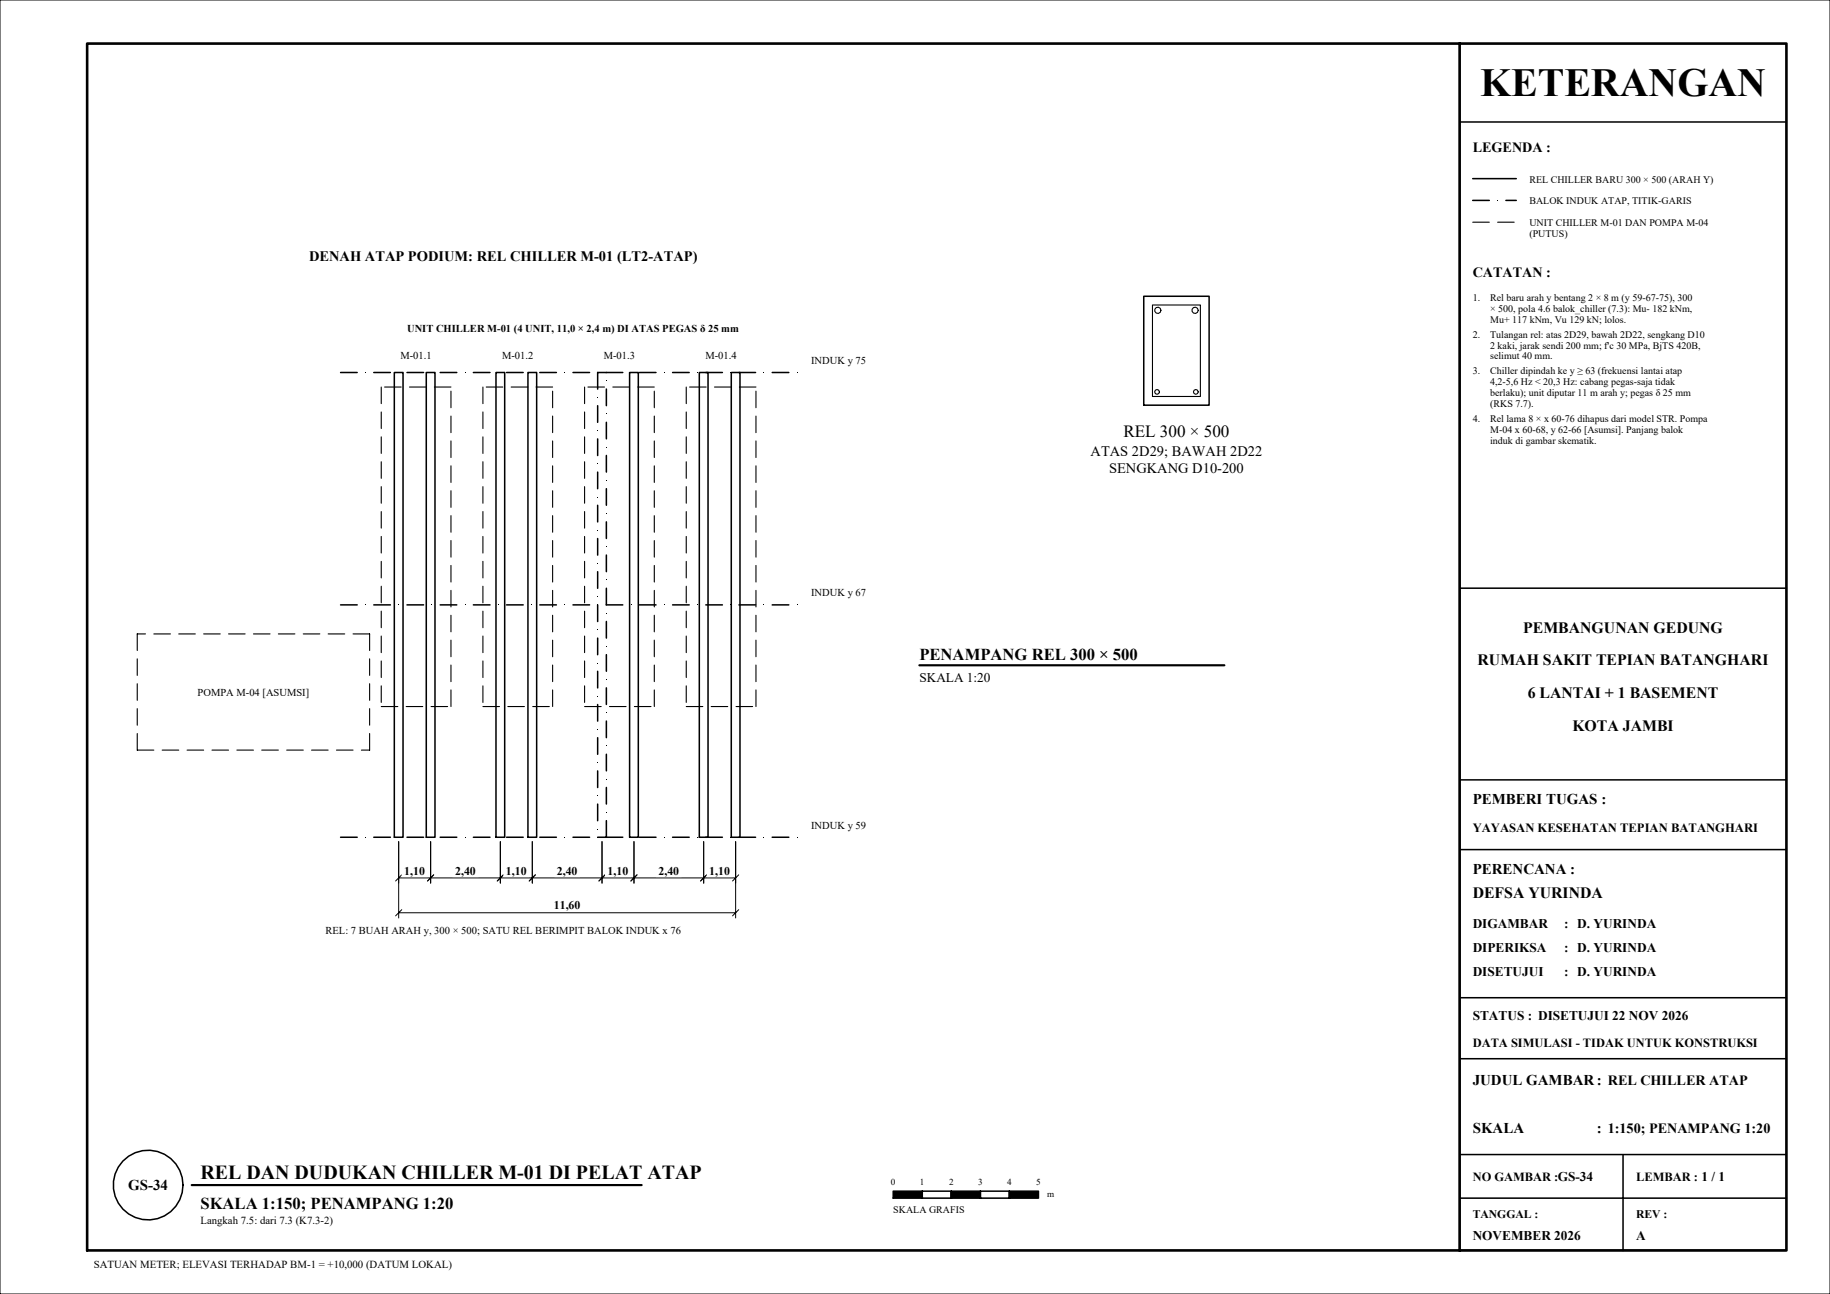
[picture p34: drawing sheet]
<svg xmlns="http://www.w3.org/2000/svg" width="420mm" height="297mm" viewBox="0 0 420 297" stroke-linecap="round" stroke-linejoin="round" font-family="sans-serif">
<defs><g id="words">
<text font-size="9.2" x="339.7" y="22">KETERANGAN</text>
<text font-size="4.6" x="46" y="270.5">REL DAN DUDUKAN CHILLER M-01 DI PELAT ATAP</text>
<text font-size="3.9" x="257.8" y="100.3">REL 300 × 500</text>
<g font-size="3.8">
<text x="211" y="151.5">PENAMPANG REL 300 × 500</text>
<text x="46" y="277.5">SKALA 1:150; PENAMPANG 1:20</text>
</g>
<g font-size="3.6">
<text x="349.6" y="145.2">PEMBANGUNAN GEDUNG</text>
<text x="339.1" y="152.7">RUMAH SAKIT TEPIAN BATANGHARI</text>
<text x="350.6" y="160.2">6 LANTAI + 1 BASEMENT</text>
<text x="360.9" y="167.7">KOTA JAMBI</text>
<text x="338" y="206">DEFSA YURINDA</text>
</g>
<g font-size="3.4">
<text x="338" y="184.5">PEMBERI TUGAS :</text>
<text x="338" y="200.5">PERENCANA :</text>
<text x="338" y="249">JUDUL GAMBAR: REL CHILLER ATAP</text>
<text x="338" y="260">SKALA</text>
<text x="366.5" y="260">: 1:150; PENAMPANG 1:20</text>
<text x="29.4" y="273.1">GS-34</text>
</g>
<g font-size="3.3">
<text x="70.9" y="59.9">DENAH ATAP PODIUM: REL CHILLER M-01 (LT2-ATAP)</text>
<text x="250.3" y="104.6">ATAS 2D29; BAWAH 2D22</text>
<text x="254.5" y="108.6">SENGKANG D10-200</text>
</g>
<g font-size="3.2">
<text x="338" y="35">LEGENDA :</text>
<text x="338" y="63.6">CATATAN :</text>
</g>
<g font-size="3.1">
<text x="211" y="156.5">SKALA 1:20</text>
<text x="338" y="213">DIGAMBAR</text>
<text x="359" y="213">: D. YURINDA</text>
<text x="338" y="218.5">DIPERIKSA</text>
<text x="359" y="218.5">: D. YURINDA</text>
<text x="338" y="224">DISETUJUI</text>
<text x="359" y="224">: D. YURINDA</text>
<text x="338" y="234">STATUS : DISETUJUI 22 NOV 2026</text>
<text x="338" y="284.5">NOVEMBER 2026</text>
<text x="375.5" y="284.5">A</text>
</g>
<g font-size="2.9">
<text x="338" y="191">YAYASAN KESEHATAN TEPIAN BATANGHARI</text>
<text x="338" y="240.2">DATA SIMULASI - TIDAK UNTUK KONSTRUKSI</text>
<text x="338" y="271">NO GAMBAR :GS-34</text>
<text x="375.5" y="271">LEMBAR : 1 / 1</text>
</g>
<g font-size="2.7">
<text x="92.8" y="200.7">1,10</text>
<text x="104.5" y="200.7">2,40</text>
<text x="116.1" y="200.7">1,10</text>
<text x="127.8" y="200.7">2,40</text>
<text x="139.5" y="200.7">1,10</text>
<text x="151.1" y="200.7">2,40</text>
<text x="162.8" y="200.7">1,10</text>
<text x="127.1" y="208.7">11,60</text>
<text x="338" y="279.5">TANGGAL :</text>
<text x="375.5" y="279.5">REV :</text>
</g>
<g font-size="2.5">
<text x="46" y="281">Langkah 7.5: dari 7.3 (K7.3-2)</text>
<text x="21.5" y="291">SATUAN METER; ELEVASI TERHADAP BM-1 = +10,000 (DATUM LOKAL)</text>
</g>
<g font-size="2.4">
<text x="93.4" y="76.3">UNIT CHILLER M-01 (4 UNIT, 11,0 × 2,4 m) DI ATAS PEGAS δ 25 mm</text>
<text x="91.9" y="82.3">M-01.1</text>
<text x="115.2" y="82.3">M-01.2</text>
<text x="138.6" y="82.3">M-01.3</text>
<text x="161.9" y="82.3">M-01.4</text>
<text x="186.2" y="83.5">INDUK y 75</text>
<text x="186.2" y="136.8">INDUK y 67</text>
<text x="45.3" y="159.6">POMPA M-04 [ASUMSI]</text>
<text x="186.2" y="190.2">INDUK y 59</text>
<text x="74.7" y="214.3">REL: 7 BUAH ARAH y, 300 × 500; SATU REL BERIMPIT BALOK INDUK x 76</text>
</g>
<g font-size="2.3">
<text x="351" y="41.9">REL CHILLER BARU 300 × 500 (ARAH Y)</text>
<text x="351" y="46.9">BALOK INDUK ATAP, TITIK-GARIS</text>
<text x="351" y="51.9">UNIT CHILLER M-01 DAN POMPA M-04</text>
<text x="351" y="54.5">(PUTUS)</text>
<text x="338" y="69.1">1.</text>
<text x="342" y="69.1">Rel baru arah y bentang 2 × 8 m (y 59-67-75), 300</text>
<text x="342" y="71.6">× 500, pola 4.6 balok_chiller (7.3): Mu- 182 kNm,</text>
<text x="338" y="77.5">2.</text>
<text x="342" y="74.1">Mu+ 117 kNm, Vu 129 kN; lolos.</text>
<text x="342" y="77.5">Tulangan rel: atas 2D29, bawah 2D22, sengkang D10</text>
<text x="342" y="80">2 kaki, jarak sendi 200 mm; f'c 30 MPa, BjTS 420B,</text>
<text x="342" y="82.5">selimut 40 mm.</text>
<text x="338" y="85.9">3.</text>
<text x="342" y="85.9">Chiller dipindah ke y ≥ 63 (frekuensi lantai atap</text>
<text x="342" y="88.4">4,2-5,6 Hz &lt; 20,3 Hz: cabang pegas-saja tidak</text>
<text x="342" y="90.9">berlaku); unit diputar 11 m arah y; pegas δ 25 mm</text>
<text x="342" y="93.4">(RKS 7.7).</text>
<text x="338" y="96.8">4.</text>
<text x="342" y="96.8">Rel lama 8 × x 60-76 dihapus dari model STR. Pompa</text>
<text x="342" y="99.3">M-04 x 60-68, y 62-66 [Asumsi]. Panjang balok</text>
<text x="342" y="101.8">induk di gambar skematik.</text>
<text x="205" y="278.4">SKALA GRAFIS</text>
</g>
<g font-size="2.1">
<text x="204.5" y="271.9">0</text>
<text x="211.1" y="271.9">1</text>
<text x="217.8" y="271.9">2</text>
<text x="224.5" y="271.9">3</text>
<text x="231.1" y="271.9">4</text>
<text x="237.8" y="271.9">5</text>
<text x="240.3" y="274.8">m</text>
</g>
</g></defs>
<!-- layer: KERTAS-TEKS -->
<g fill="#000">
<path d="M343.6 45.9h.2v.2h-.2z"/>
<path d="M205 275h6.7v-1.6zM205 273.4v1.6l6.7-1.6z"/>
<path d="M218.3 275h6.7v-1.6zM218.3 273.4v1.6l6.7-1.6z"/>
<path d="M231.7 275h6.6v-1.6zM231.7 273.4v1.6l6.6-1.6z"/>
</g>
<!-- layer: KOP -->
<path d="M0 0h420v297h-420z" fill="none" stroke="#000" stroke-width=".23"/>
<path d="M20 10h390v277h-390zM335 10v277" fill="none" stroke="#000" stroke-width=".6"/>
<path d="M335 28h75M335 135h75M335 179h75M335 195h75M335 229h75M335 243h75M335 265h75M335 275h75M372.5 265v22M335 287h75" fill="none" stroke="#000" stroke-width=".35"/>
<!-- layer: KERTAS-TEKS -->
<g fill="none" stroke="#000" stroke-width=".35">
<path d="M338 41h10M338 46h3.8M345.6 46h2.4"/>
<circle cx="34" cy="272" r="8"/>
</g>
<path d="M44 272h103.3" fill="none" stroke="#000" stroke-width=".5"/>
<path d="M338 51h3.8M343.7 51h3.8" fill="none" stroke="#000" stroke-width=".25"/>
<!-- layer: S-REL -->
<path d="M90.5 85.5h2v106.7h-2zM97.8 85.5h2v106.7h-2zM113.8 85.5h2v106.7h-2zM121.2 85.5h2v106.7h-2zM144.5 85.5h2v106.7h-2zM160.5 85.5h2v106.7h-2zM167.8 85.5h2v106.7h-2z" fill="none" stroke="#000" stroke-width=".35"/>
<!-- layer: S-INDUK -->
<g fill="none" stroke="#000" stroke-width=".35">
<path d="M78.2 85.5h3.8M85.8 85.5h3.8M93.4 85.5h3.8M101 85.5h3.8M108.6 85.5h3.9M116.3 85.5h3.8M123.9 85.5h3.8M131.5 85.5h3.8M137.2 93.1v3.8M139.2 89.3v3.8M139.2 96.9v3.8M142.9 85.5h-5.7v3.8"/>
<path d="M146.7 85.5h3.9M154.4 85.5h3.8M162 85.5h3.8M169.6 85.5h3.8M177.2 85.5h3.8M137.2 100.7v3.8M137.2 108.4v3.8M137.2 116v3.8M139.2 104.5v3.8M139.2 112.2v3.8M139.2 119.8v3.8M78.2 138.8h3.8"/>
<path d="M85.8 138.8h3.8M93.4 138.8h3.8M101 138.8h3.8M108.6 138.8h3.9M116.3 138.8h3.8M123.9 138.8h3.8M131.5 138.8h3.8M137.2 123.6v3.8M137.2 131.2v3.8M137.2 138.8v3.9M139.2 127.4v3.8M139.2 135v3.8h3.7"/>
<path d="M146.7 138.8h3.9M154.4 138.8h3.8M162 138.8h3.8M169.6 138.8h3.8M177.2 138.8h3.8M137.2 146.5v3.8M137.2 154.1v3.8M139.2 142.6v3.8M139.2 150.3v3.8M139.2 157.9v3.8M137.2 161.7v3.8M137.2 169.3v3.8"/>
<path d="M137.2 176.9v3.9M139.2 165.5v3.8M139.2 173.1v3.8M78.2 192.2h3.8M85.8 192.2h3.8M93.4 192.2h3.8M101 192.2h3.8M108.6 192.2h3.9M116.3 192.2h3.8M123.9 192.2h3.8M131.5 192.2h3.8M137.2 192.2h5.7"/>
<path d="M137.2 184.6v3.8M139.2 180.7v3.8M139.2 188.4v3.8M146.7 192.2h3.9M154.4 192.2h3.8M162 192.2h3.8M169.6 192.2h3.8M177.2 192.2h3.8"/>
</g>
<g fill="#000">
<path d="M83.8 85.4h.2v.2h-.2zM91.4 85.4h.2v.2h-.2zM99 85.4h.2v.2h-.2zM106.7 85.4h.1v.2h-.1zM114.3 85.4h.1v.2h-.1zM121.9 85.4h.2v.2h-.2zM129.5 85.4h.2v.2h-.2zM137.1 91.1h.2v.2h-.2zM137.1 98.7h.2v.2h-.2zM137.1 85.4h.2v.2h-.2zM139.1 94.9h.2v.2h-.2zM139.1 87.3h.2v.2h-.2z"/>
<path d="M144.8 85.4h.1v.2h-.1zM152.4 85.4h.1v.2h-.1zM160 85.4h.2v.2h-.2zM167.6 85.4h.2v.2h-.2zM175.2 85.4h.2v.2h-.2zM182.9 85.4h.1v.2h-.1zM137.1 106.4h.2v.1h-.2zM137.1 114h.2v.2h-.2zM139.1 117.8h.2v.2h-.2zM139.1 110.2h.2v.1h-.2zM139.1 102.5h.2v.2h-.2zM83.8 138.7h.2v.2h-.2z"/>
<path d="M91.4 138.7h.2v.2h-.2zM99 138.7h.2v.2h-.2zM106.7 138.7h.1v.2h-.1zM114.3 138.7h.1v.2h-.1zM121.9 138.7h.2v.2h-.2zM129.5 138.7h.2v.2h-.2zM137.1 121.6h.2v.2h-.2zM137.1 129.2h.2v.2h-.2zM137.1 136.8h.2v.2h-.2zM137.1 138.7h.2v.2h-.2zM139.1 133h.2v.2h-.2zM139.1 125.4h.2v.2h-.2z"/>
<path d="M144.8 138.7h.1v.2h-.1zM152.4 138.7h.1v.2h-.1zM160 138.7h.2v.2h-.2zM167.6 138.7h.2v.2h-.2zM175.2 138.7h.2v.2h-.2zM182.9 138.7h.1v.2h-.1zM137.1 144.5h.2v.1h-.2zM137.1 152.1h.2v.2h-.2zM137.1 159.7h.2v.2h-.2zM139.1 155.9h.2v.2h-.2zM139.1 148.3h.2v.1h-.2zM139.1 140.6h.2v.2h-.2z"/>
<path d="M137.1 167.3h.2v.2h-.2zM137.1 174.9h.2v.2h-.2zM139.1 178.7h.2v.2h-.2zM139.1 171.1h.2v.2h-.2zM139.1 163.5h.2v.2h-.2zM83.8 192.1h.2v.2h-.2zM91.4 192.1h.2v.2h-.2zM99 192.1h.2v.2h-.2zM106.7 192.1h.1v.2h-.1zM114.3 192.1h.1v.2h-.1zM121.9 192.1h.2v.2h-.2zM129.5 192.1h.2v.2h-.2z"/>
<path d="M137.1 182.6h.2v.1h-.2zM137.1 190.2h.2v.2h-.2zM137.1 192.1h.2v.2h-.2zM139.1 186.4h.2v.1h-.2zM144.8 192.1h.1v.2h-.1zM152.4 192.1h.1v.2h-.1zM160 192.1h.2v.2h-.2zM167.6 192.1h.2v.2h-.2zM175.2 192.1h.2v.2h-.2zM182.9 192.1h.1v.2h-.1z"/>
</g>
<!-- layer: M-CHILLER -->
<g fill="none" stroke="#000" stroke-width=".25">
<path d="M87.5 88.8v3.8M87.5 94.5v3.9M88.3 88.8h3.8M94 88.8h3.8M99.7 88.8h3.8M103.5 89.8v3.8M103.5 95.5v3.8M110.8 88.8v3.8M110.8 94.5v3.9M111.6 88.8h3.8M117.3 88.8h3.8M123 88.8h3.8"/>
<path d="M126.8 89.8v3.8M126.8 95.5v3.8M134.2 88.8v3.8M134.2 94.5v3.9M134.9 88.8h3.8M140.6 88.8h3.9M146.4 88.8h3.8M150.2 89.8v3.8M150.2 95.5v3.8M157.5 88.8v3.8M157.5 94.5v3.9M158.3 88.8h3.8"/>
<path d="M164 88.8h3.8M169.7 88.8h3.8M173.5 89.8v3.8M173.5 95.5v3.8M87.5 100.3v3.8M87.5 106v3.8M87.5 111.7v3.8M87.5 117.4v3.8M103.5 101.2v3.8M103.5 106.9v3.8M103.5 112.6v3.8M103.5 118.4v3.8"/>
<path d="M110.8 100.3v3.8M110.8 106v3.8M110.8 111.7v3.8M110.8 117.4v3.8M126.8 101.2v3.8M126.8 106.9v3.8M126.8 112.6v3.8M126.8 118.4v3.8M134.2 100.3v3.8M134.2 106v3.8M134.2 111.7v3.8M134.2 117.4v3.8"/>
<path d="M150.2 101.2v3.8M150.2 106.9v3.8M150.2 112.6v3.8M150.2 118.4v3.8M157.5 100.3v3.8M157.5 106v3.8M157.5 111.7v3.8M157.5 117.4v3.8M173.5 101.2v3.8M173.5 106.9v3.8M173.5 112.6v3.8M173.5 118.4v3.8"/>
<path d="M87.5 123.1v3.8M87.5 128.8v3.8M87.5 134.6v3.8M103.5 124.1v3.8M103.5 129.8v3.8M103.5 135.5v3.8M110.8 123.1v3.8M110.8 128.8v3.8M110.8 134.6v3.8M126.8 124.1v3.8M126.8 129.8v3.8M126.8 135.5v3.8"/>
<path d="M134.2 123.1v3.8M134.2 128.8v3.8M134.2 134.6v3.8M150.2 124.1v3.8M150.2 129.8v3.8M150.2 135.5v3.8M157.5 123.1v3.8M157.5 128.8v3.8M157.5 134.6v3.8M173.5 124.1v3.8M173.5 129.8v3.8M173.5 135.5v3.8"/>
<path d="M31.5 151.2v3.8M31.5 156.9v3.8M33.4 145.5h-1.9v3.8M35.3 145.5h3.8M41 145.5h3.8M46.7 145.5h3.8M52.4 145.5h3.9M58.2 145.5h3.8M63.9 145.5h3.8M69.6 145.5h3.8M75.3 145.5h3.8M81 145.5h3.8v3.8"/>
<path d="M84.8 151.2v3.8M84.8 156.9v3.8M87.5 140.3v3.8M87.5 146v3.8M87.5 151.7v3.8M87.5 157.4v3.8M103.5 141.2v3.8M103.5 146.9v3.8M103.5 152.6v3.9M103.5 158.4v3.8M110.8 140.3v3.8M110.8 146v3.8"/>
<path d="M110.8 151.7v3.8M110.8 157.4v3.8M126.8 141.2v3.8M126.8 146.9v3.8M126.8 152.6v3.9M126.8 158.4v3.8M134.2 140.3v3.8M134.2 146v3.8M134.2 151.7v3.8M134.2 157.4v3.8M150.2 141.2v3.8M150.2 146.9v3.8"/>
<path d="M150.2 152.6v3.9M150.2 158.4v3.8M157.5 140.3v3.8M157.5 146v3.8M157.5 151.7v3.8M157.5 157.4v3.8M173.5 141.2v3.8M173.5 146.9v3.8M173.5 152.6v3.9M173.5 158.4v3.8M31.5 168.4v3.8h3.8M31.5 162.6v3.9"/>
<path d="M37.2 172.2h3.8M42.9 172.2h3.8M48.6 172.2h3.9M54.4 172.2h3.8M60.1 172.2h3.8M65.8 172.2h3.8M71.5 172.2h3.8M77.2 172.2h3.8M84.8 168.4v3.8h-1.9M84.8 162.6v3.9M87.5 162.2h3.8M93.2 162.2h3.8"/>
<path d="M98.9 162.2h3.8M110.8 162.2h3.8M116.5 162.2h3.9M122.3 162.2h3.8M134.2 162.2h3.8M139.9 162.2h3.8M145.6 162.2h3.8M157.5 162.2h3.8M163.2 162.2h3.8M168.9 162.2h3.8"/>
</g>
<!-- layer: C-UKURAN -->
<path d="M91.5 193.2v9.5M98.8 193.2v9.5M91.5 201.5h7.3M92.2 200.8l-1.4 1.4M99.5 200.8l-1.4 1.4" fill="none" stroke="#000" stroke-width=".23"/>
<path d="M92.2 201.3h5.9v-3zM92.2 198.3v3l5.9-3z" fill="#fff"/>
<path d="M98.8 193.2v9.5M114.8 193.2v9.5M98.8 201.5h16M99.5 200.8l-1.4 1.4M115.5 200.8l-1.4 1.4" fill="none" stroke="#000" stroke-width=".23"/>
<path d="M103.9 201.3h5.9v-3zM103.9 198.3v3l5.9-3z" fill="#fff"/>
<path d="M114.8 193.2v9.5M122.2 193.2v9.5M114.8 201.5h7.4M115.5 200.8l-1.4 1.4M122.9 200.8l-1.4 1.4" fill="none" stroke="#000" stroke-width=".23"/>
<path d="M115.5 201.3h6v-3zM115.5 198.3v3l6-3z" fill="#fff"/>
<path d="M122.2 193.2v9.5M138.2 193.2v9.5M122.2 201.5h16M122.9 200.8l-1.4 1.4M138.9 200.8l-1.4 1.4" fill="none" stroke="#000" stroke-width=".23"/>
<path d="M127.2 201.3h5.9v-3zM127.2 198.3v3l5.9-3z" fill="#fff"/>
<path d="M138.2 193.2v9.5M145.5 193.2v9.5M138.2 201.5h7.3M138.9 200.8l-1.4 1.4M146.2 200.8l-1.4 1.4" fill="none" stroke="#000" stroke-width=".23"/>
<path d="M138.9 201.3h5.9v-3zM138.9 198.3v3l5.9-3z" fill="#fff"/>
<path d="M145.5 193.2v9.5M161.5 193.2v9.5M145.5 201.5h16M146.2 200.8l-1.4 1.4M162.2 200.8l-1.4 1.4" fill="none" stroke="#000" stroke-width=".23"/>
<path d="M150.5 201.3h6v-3zM150.5 198.3v3l6-3z" fill="#fff"/>
<path d="M161.5 193.2v9.5M168.8 193.2v9.5M161.5 201.5h7.3M162.2 200.8l-1.4 1.4M169.5 200.8l-1.4 1.4" fill="none" stroke="#000" stroke-width=".23"/>
<path d="M162.2 201.3h5.9v-3zM162.2 198.3v3l5.9-3z" fill="#fff"/>
<path d="M91.5 193.2v17.5M168.8 193.2v17.5M91.5 209.5h77.3M92.2 208.8l-1.4 1.4M169.5 208.8l-1.4 1.4" fill="none" stroke="#000" stroke-width=".23"/>
<path d="M126.5 209.3h7.3v-3zM126.5 206.3v3l7.3-3z" fill="#fff"/>
<!-- layer: S-BALOK -->
<path d="M262.5 68h15v25h-15z" fill="none" stroke="#000" stroke-width=".35"/>
<!-- layer: S-TUL -->
<g fill="none" stroke="#000" stroke-width=".25">
<path d="M264.5 70h11v21h-11z"/>
<circle cx="265.7" cy="71.2" r=".72"/>
<circle cx="274.3" cy="71.2" r=".73"/>
<circle cx="265.6" cy="90" r=".55"/>
<circle cx="274.5" cy="90" r=".55"/>
</g>
<!-- layer: KERTAS-TEKS -->
<path d="M211 152.7h70" fill="none" stroke="#000" stroke-width=".5"/>
<path d="M205 273.4h6.7v1.6h-6.7zM211.7 273.4h6.6v1.6h-6.6zM218.3 273.4h6.7v1.6h-6.7zM225 273.4h6.7v1.6h-6.7zM231.7 273.4h6.6v1.6h-6.6z" fill="none" stroke="#000" stroke-width=".35"/>
<use href="#words"/>
</svg>
